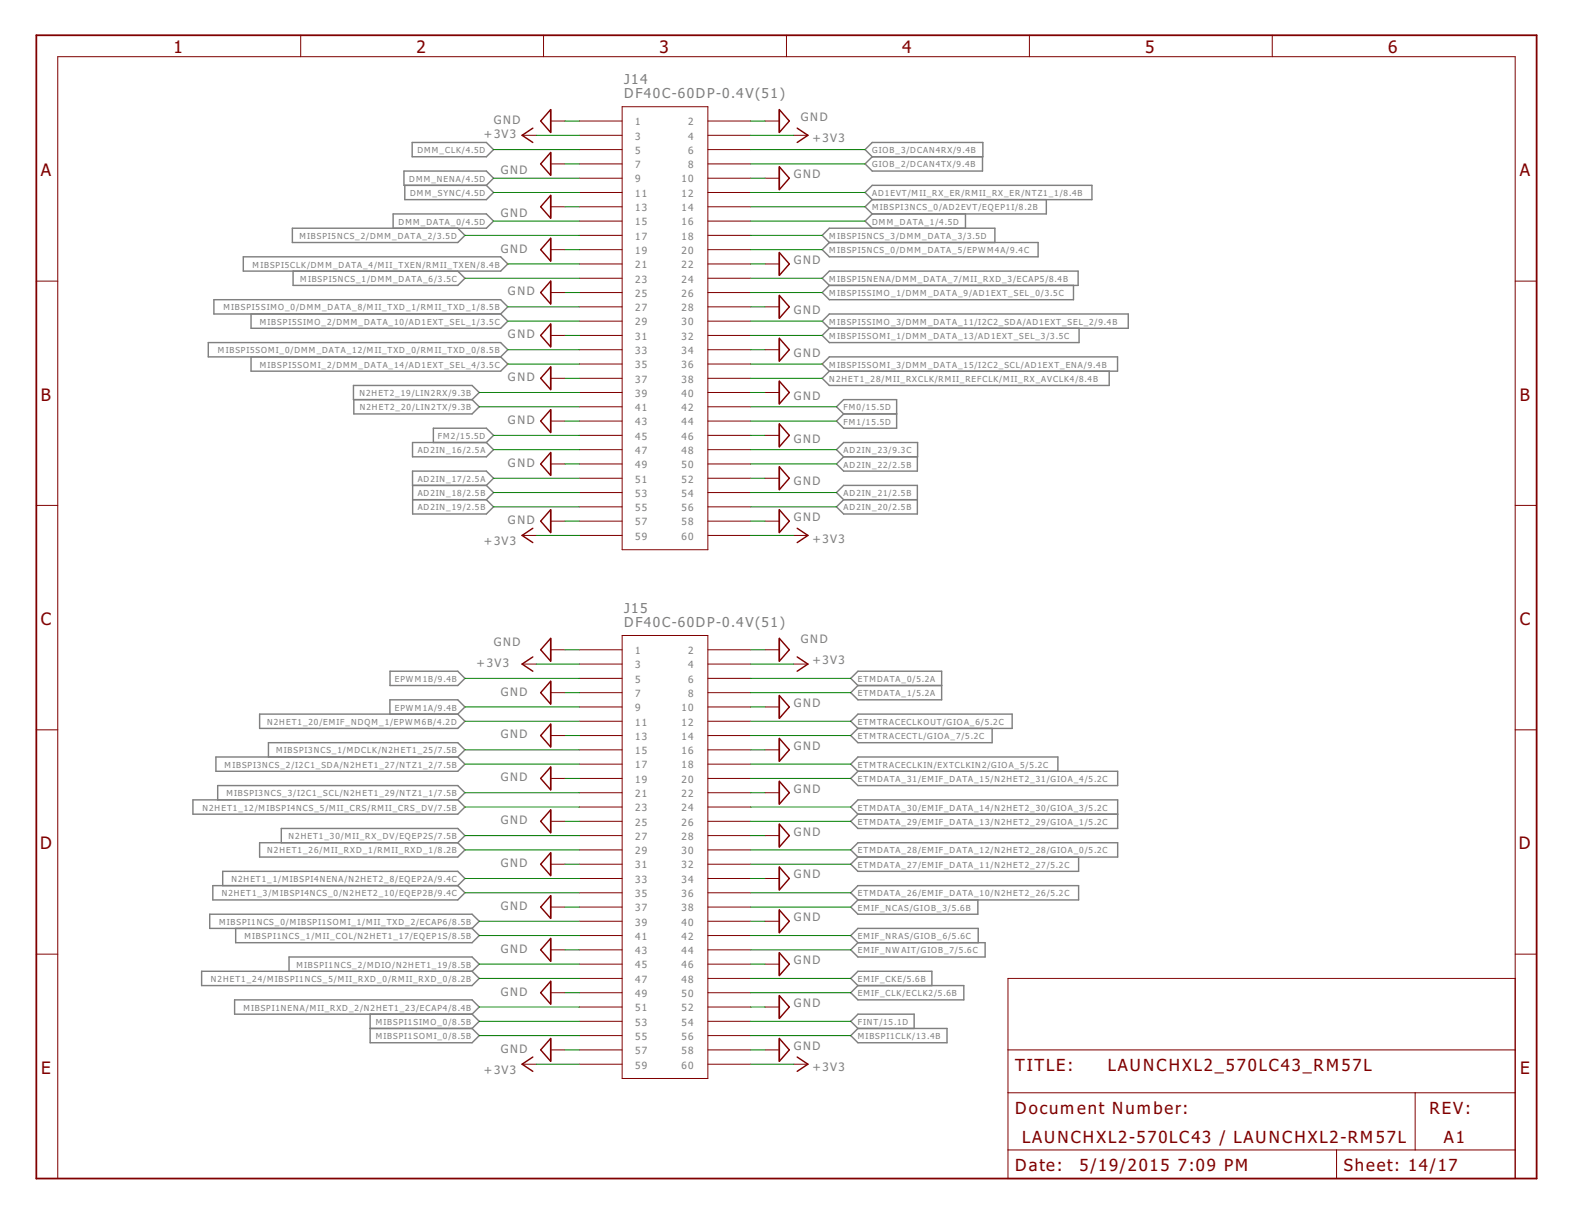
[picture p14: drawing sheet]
<svg xmlns="http://www.w3.org/2000/svg" width="279mm" height="216mm" viewBox="0 0 279 216" stroke-linecap="round" stroke-linejoin="round" font-family="sans-serif">
<defs><g id="words">
<g font-size="3.7" fill="#800000">
<text x="30.9" y="9.5">1</text>
<text x="74" y="9.5">2</text>
<text x="117.2" y="9.5">3</text>
<text x="160.4" y="9.5">4</text>
<text x="203.5" y="9.5">5</text>
<text x="246.7" y="9.5">6</text>
<text x="7.3" y="31.3">A</text>
<text x="270.1" y="31.3">A</text>
<text x="7.3" y="71.2">B</text>
<text x="270.1" y="71.2">B</text>
<text x="7.3" y="111">C</text>
<text x="270.1" y="111">C</text>
<text x="7.1" y="150.9">D</text>
<text x="270" y="150.9">D</text>
<text x="7.3" y="190.8">E</text>
<text x="270.2" y="190.8">E</text>
</g>
<g font-size="3.6" fill="#800000">
<text x="180.4" y="190.4">TITLE:</text>
<text x="196.9" y="190.4">LAUNCHXL2_570LC43_RM57L</text>
<text x="180.4" y="198">Document Number:</text>
<text x="254.1" y="198">REV:</text>
<text x="181.7" y="203.1">LAUNCHXL2-570LC43 / LAUNCHXL2-RM57L</text>
<text x="256.6" y="203.1">A1</text>
<text x="180.4" y="208.2">Date:</text>
<text x="191.8" y="208.2">5/19/2015</text>
<text x="209.3" y="208.2">7:09 PM</text>
<text x="238.8" y="208.2">Sheet: 14/17</text>
</g>
<g font-size="2.9" fill="#808080">
<text x="110.9" y="17.5">DF40C-60DP-0.4V(51)</text>
<text x="110.9" y="14.9">J14</text>
<text x="110.9" y="111.4">DF40C-60DP-0.4V(51)</text>
<text x="110.9" y="108.9">J15</text>
</g>
<g font-size="2.5" fill="#808080">
<text x="87.7" y="22">GND</text>
<text x="142.3" y="21.5">GND</text>
<text x="86" y="24.6">+3V3</text>
<text x="144.4" y="25.3">+3V3</text>
<text x="89" y="30.9">GND</text>
<text x="141.1" y="31.7">GND</text>
<text x="89" y="38.5">GND</text>
<text x="89" y="44.9">GND</text>
<text x="141.1" y="46.9">GND</text>
<text x="90.3" y="52.5">GND</text>
<text x="141.1" y="55.8">GND</text>
<text x="90.3" y="60.1">GND</text>
<text x="141.1" y="63.4">GND</text>
<text x="90.3" y="67.7">GND</text>
<text x="141.1" y="71">GND</text>
<text x="90.3" y="75.3">GND</text>
<text x="90.3" y="83">GND</text>
<text x="141.1" y="78.6">GND</text>
<text x="141.1" y="86.3">GND</text>
<text x="90.3" y="93.1">GND</text>
<text x="141.1" y="92.6">GND</text>
<text x="86" y="96.9">+3V3</text>
<text x="144.4" y="96.4">+3V3</text>
<text x="84.7" y="118.5">+3V3</text>
<text x="87.7" y="114.7">GND</text>
<text x="142.3" y="114.2">GND</text>
<text x="144.4" y="118">+3V3</text>
<text x="89" y="123.6">GND</text>
<text x="141.1" y="125.6">GND</text>
<text x="89" y="131.2">GND</text>
<text x="141.1" y="133.2">GND</text>
<text x="89" y="138.8">GND</text>
<text x="141.1" y="140.9">GND</text>
<text x="89" y="146.4">GND</text>
<text x="141.1" y="148.5">GND</text>
<text x="89" y="154.1">GND</text>
<text x="89" y="161.7">GND</text>
<text x="141.1" y="156.1">GND</text>
<text x="141.1" y="163.7">GND</text>
<text x="89" y="169.3">GND</text>
<text x="141.1" y="171.3">GND</text>
<text x="89" y="176.9">GND</text>
<text x="141.1" y="178.9">GND</text>
<text x="86" y="190.9">+3V3</text>
<text x="89" y="187.1">GND</text>
<text x="141.1" y="186.6">GND</text>
<text x="144.4" y="190.4">+3V3</text>
</g>
<g font-size="2.1" fill="#808080">
<text x="112.9" y="22.3">1</text>
<text x="122.3" y="22.3">2</text>
<text x="112.9" y="24.8">3</text>
<text x="112.9" y="27.3">5</text>
<text x="112.9" y="29.9">7</text>
<text x="122.3" y="24.8">4</text>
<text x="122.3" y="27.3">6</text>
<text x="122.3" y="29.9">8</text>
<text x="112.9" y="32.4">9</text>
<text x="112.9" y="35">11</text>
<text x="121.2" y="32.4">10</text>
<text x="121.2" y="35">12</text>
<text x="112.9" y="37.5">13</text>
<text x="112.9" y="40">15</text>
<text x="121.2" y="37.5">14</text>
<text x="121.2" y="40">16</text>
<text x="112.9" y="42.6">17</text>
<text x="112.9" y="45.1">19</text>
<text x="112.9" y="47.7">21</text>
<text x="121.2" y="42.6">18</text>
<text x="121.2" y="45.1">20</text>
<text x="121.2" y="47.7">22</text>
<text x="112.9" y="50.2">23</text>
<text x="112.9" y="52.7">25</text>
<text x="121.2" y="50.2">24</text>
<text x="121.2" y="52.7">26</text>
<text x="112.9" y="55.3">27</text>
<text x="112.9" y="57.8">29</text>
<text x="121.2" y="55.3">28</text>
<text x="121.2" y="57.8">30</text>
<text x="112.9" y="60.4">31</text>
<text x="112.9" y="62.9">33</text>
<text x="112.9" y="65.4">35</text>
<text x="121.2" y="60.4">32</text>
<text x="121.2" y="62.9">34</text>
<text x="121.2" y="65.4">36</text>
<text x="112.9" y="68">37</text>
<text x="112.9" y="70.5">39</text>
<text x="121.2" y="68">38</text>
<text x="121.2" y="70.5">40</text>
<text x="112.9" y="73.1">41</text>
<text x="112.9" y="75.6">43</text>
<text x="121.2" y="73.1">42</text>
<text x="121.2" y="75.6">44</text>
<text x="112.9" y="78.1">45</text>
<text x="112.9" y="80.7">47</text>
<text x="112.9" y="83.2">49</text>
<text x="121.2" y="78.1">46</text>
<text x="121.2" y="80.7">48</text>
<text x="121.2" y="83.2">50</text>
<text x="112.9" y="85.8">51</text>
<text x="112.9" y="88.3">53</text>
<text x="121.2" y="85.8">52</text>
<text x="121.2" y="88.3">54</text>
<text x="112.9" y="90.8">55</text>
<text x="112.9" y="93.4">57</text>
<text x="112.9" y="95.9">59</text>
<text x="121.2" y="90.8">56</text>
<text x="121.2" y="93.4">58</text>
<text x="121.2" y="95.9">60</text>
<text x="112.9" y="116.2">1</text>
<text x="112.9" y="118.8">3</text>
<text x="122.3" y="116.2">2</text>
<text x="122.3" y="118.8">4</text>
<text x="112.9" y="121.3">5</text>
<text x="112.9" y="123.8">7</text>
<text x="122.3" y="121.3">6</text>
<text x="122.3" y="123.8">8</text>
<text x="112.9" y="126.4">9</text>
<text x="112.9" y="128.9">11</text>
<text x="112.9" y="131.5">13</text>
<text x="121.2" y="126.4">10</text>
<text x="121.2" y="128.9">12</text>
<text x="121.2" y="131.5">14</text>
<text x="112.9" y="134">15</text>
<text x="112.9" y="136.5">17</text>
<text x="121.2" y="134">16</text>
<text x="121.2" y="136.5">18</text>
<text x="112.9" y="139.1">19</text>
<text x="112.9" y="141.6">21</text>
<text x="121.2" y="139.1">20</text>
<text x="121.2" y="141.6">22</text>
<text x="112.9" y="144.2">23</text>
<text x="112.9" y="146.7">25</text>
<text x="112.9" y="149.2">27</text>
<text x="121.2" y="144.2">24</text>
<text x="121.2" y="146.7">26</text>
<text x="121.2" y="149.2">28</text>
<text x="112.9" y="151.8">29</text>
<text x="112.9" y="154.3">31</text>
<text x="121.2" y="151.8">30</text>
<text x="121.2" y="154.3">32</text>
<text x="112.9" y="156.9">33</text>
<text x="112.9" y="159.4">35</text>
<text x="112.9" y="161.9">37</text>
<text x="121.2" y="156.9">34</text>
<text x="121.2" y="159.4">36</text>
<text x="121.2" y="161.9">38</text>
<text x="112.9" y="164.5">39</text>
<text x="112.9" y="167">41</text>
<text x="121.2" y="164.5">40</text>
<text x="121.2" y="167">42</text>
<text x="112.9" y="169.6">43</text>
<text x="112.9" y="172.1">45</text>
<text x="121.2" y="169.6">44</text>
<text x="121.2" y="172.1">46</text>
<text x="112.9" y="174.6">47</text>
<text x="112.9" y="177.2">49</text>
<text x="112.9" y="179.7">51</text>
<text x="121.2" y="174.6">48</text>
<text x="121.2" y="177.2">50</text>
<text x="121.2" y="179.7">52</text>
<text x="112.9" y="182.3">53</text>
<text x="112.9" y="184.8">55</text>
<text x="121.2" y="182.3">54</text>
<text x="121.2" y="184.8">56</text>
<text x="112.9" y="187.3">57</text>
<text x="112.9" y="189.9">59</text>
<text x="121.2" y="187.3">58</text>
<text x="121.2" y="189.9">60</text>
</g>
<g font-size="1.8" fill="#808080">
<text x="74.2" y="27.2">DMM_CLK/4.5D</text>
<text x="155" y="27.2">GIOB_3/DCAN4RX/9.4B</text>
<text x="155" y="29.8">GIOB_2/DCAN4TX/9.4B</text>
<text x="72.7" y="32.3">DMM_NENA/4.5D</text>
<text x="72.9" y="34.8">DMM_SYNC/4.5D</text>
<text x="155" y="34.8">AD1EVT/MII_RX_ER/RMII_RX_ER/NTZ1_1/8.4B</text>
<text x="70.9" y="39.9">DMM_DATA_0/4.5D</text>
<text x="155" y="39.9">DMM_DATA_1/4.5D</text>
<text x="155" y="37.4">MIBSPI3NCS_0/AD2EVT/EQEP1I/8.2B</text>
<text x="44.9" y="47.5">MIBSPI5CLK/DMM_DATA_4/MII_TXEN/RMII_TXEN/8.4B</text>
<text x="53.2" y="42.5">MIBSPI5NCS_2/DMM_DATA_2/3.5D</text>
<text x="147.4" y="42.5">MIBSPI5NCS_3/DMM_DATA_3/3.5D</text>
<text x="147.4" y="45">MIBSPI5NCS_0/DMM_DATA_5/EPWM4A/9.4C</text>
<text x="53.4" y="50.1">MIBSPI5NCS_1/DMM_DATA_6/3.5C</text>
<text x="147.4" y="52.6">MIBSPI5SIMO_1/DMM_DATA_9/AD1EXT_SEL_0/3.5C</text>
<text x="147.4" y="50.1">MIBSPI5NENA/DMM_DATA_7/MII_RXD_3/ECAP5/8.4B</text>
<text x="39.7" y="55.2">MIBSPI5SIMO_0/DMM_DATA_8/MII_TXD_1/RMII_TXD_1/8.5B</text>
<text x="46.2" y="57.7">MIBSPI5SIMO_2/DMM_DATA_10/AD1EXT_SEL_1/3.5C</text>
<text x="147.4" y="57.7">MIBSPI5SIMO_3/DMM_DATA_11/I2C2_SDA/AD1EXT_SEL_2/9.4B</text>
<text x="38.7" y="62.8">MIBSPI5SOMI_0/DMM_DATA_12/MII_TXD_0/RMII_TXD_0/8.5B</text>
<text x="46.2" y="65.3">MIBSPI5SOMI_2/DMM_DATA_14/AD1EXT_SEL_4/3.5C</text>
<text x="147.4" y="65.3">MIBSPI5SOMI_3/DMM_DATA_15/I2C2_SCL/AD1EXT_ENA/9.4B</text>
<text x="147.4" y="60.2">MIBSPI5SOMI_1/DMM_DATA_13/AD1EXT_SEL_3/3.5C</text>
<text x="63.9" y="70.4">N2HET2_19/LIN2RX/9.3B</text>
<text x="147.4" y="67.8">N2HET1_28/MII_RXCLK/RMII_REFCLK/MII_RX_AVCLK4/8.4B</text>
<text x="64" y="72.9">N2HET2_20/LIN2TX/9.3B</text>
<text x="149.9" y="72.9">FM0/15.5D</text>
<text x="149.9" y="75.5">FM1/15.5D</text>
<text x="74.2" y="80.5">AD2IN_16/2.5A</text>
<text x="77.8" y="78">FM2/15.5D</text>
<text x="149.9" y="83.1">AD2IN_22/2.5B</text>
<text x="149.9" y="80.5">AD2IN_23/9.3C</text>
<text x="74.2" y="88.2">AD2IN_18/2.5B</text>
<text x="74.2" y="85.6">AD2IN_17/2.5A</text>
<text x="149.9" y="88.2">AD2IN_21/2.5B</text>
<text x="74.2" y="90.7">AD2IN_19/2.5B</text>
<text x="149.9" y="90.7">AD2IN_20/2.5B</text>
<text x="70.2" y="121.2">EPWM1B/9.4B</text>
<text x="152.5" y="121.2">ETMDATA_0/5.2A</text>
<text x="152.5" y="123.7">ETMDATA_1/5.2A</text>
<text x="47.5" y="128.8">N2HET1_20/EMIF_NDQM_1/EPWM6B/4.2D</text>
<text x="70.2" y="126.3">EPWM1A/9.4B</text>
<text x="152.5" y="128.8">ETMTRACECLKOUT/GIOA_6/5.2C</text>
<text x="152.5" y="131.3">ETMTRACECTL/GIOA_7/5.2C</text>
<text x="39.9" y="136.4">MIBSPI3NCS_2/I2C1_SDA/N2HET1_27/NTZ1_2/7.5B</text>
<text x="49.1" y="133.9">MIBSPI3NCS_1/MDCLK/N2HET1_25/7.5B</text>
<text x="152.5" y="136.4">ETMTRACECLKIN/EXTCLKIN2/GIOA_5/5.2C</text>
<text x="40.2" y="141.5">MIBSPI3NCS_3/I2C1_SCL/N2HET1_29/NTZ1_1/7.5B</text>
<text x="152.5" y="139">ETMDATA_31/EMIF_DATA_15/N2HET2_31/GIOA_4/5.2C</text>
<text x="36" y="144">N2HET1_12/MIBSPI4NCS_5/MII_CRS/RMII_CRS_DV/7.5B</text>
<text x="51.3" y="149.1">N2HET1_30/MII_RX_DV/EQEP2S/7.5B</text>
<text x="152.5" y="144">ETMDATA_30/EMIF_DATA_14/N2HET2_30/GIOA_3/5.2C</text>
<text x="152.5" y="146.6">ETMDATA_29/EMIF_DATA_13/N2HET2_29/GIOA_1/5.2C</text>
<text x="47.5" y="151.7">N2HET1_26/MII_RXD_1/RMII_RXD_1/8.2B</text>
<text x="152.5" y="154.2">ETMDATA_27/EMIF_DATA_11/N2HET2_27/5.2C</text>
<text x="152.5" y="151.7">ETMDATA_28/EMIF_DATA_12/N2HET2_28/GIOA_0/5.2C</text>
<text x="39.4" y="159.3">N2HET1_3/MIBSPI4NCS_0/N2HET2_10/EQEP2B/9.4C</text>
<text x="41.1" y="156.7">N2HET1_1/MIBSPI4NENA/N2HET2_8/EQEP2A/9.4C</text>
<text x="152.5" y="159.3">ETMDATA_26/EMIF_DATA_10/N2HET2_26/5.2C</text>
<text x="152.5" y="161.8">EMIF_NCAS/GIOB_3/5.6B</text>
<text x="38.9" y="164.3">MIBSPI1NCS_0/MIBSPI1SOMI_1/MII_TXD_2/ECAP6/8.5B</text>
<text x="43.5" y="166.9">MIBSPI1NCS_1/MII_COL/N2HET1_17/EQEP1S/8.5B</text>
<text x="152.5" y="166.9">EMIF_NRAS/GIOB_6/5.6C</text>
<text x="52.7" y="172">MIBSPI1NCS_2/MDIO/N2HET1_19/8.5B</text>
<text x="152.5" y="169.4">EMIF_NWAIT/GIOB_7/5.6C</text>
<text x="37.5" y="174.5">N2HET1_24/MIBSPI1NCS_5/MII_RXD_0/RMII_RXD_0/8.2B</text>
<text x="43.3" y="179.6">MIBSPI1NENA/MII_RXD_2/N2HET1_23/ECAP4/8.4B</text>
<text x="152.5" y="177">EMIF_CLK/ECLK2/5.6B</text>
<text x="152.5" y="174.5">EMIF_CKE/5.6B</text>
<text x="66.8" y="184.7">MIBSPI1SOMI_0/8.5B</text>
<text x="66.8" y="182.1">MIBSPI1SIMO_0/8.5B</text>
<text x="152.5" y="184.7">MIBSPI1CLK/13.4B</text>
<text x="152.5" y="182.1">FINT/15.1D</text>
</g>
</g></defs>
<g fill="none" stroke="#808080" stroke-width=".25">
<path d="M71.8 30.4h14.6l1.3 1.3-1.3 1.2h-14.6zM71.9 32.9v2.6h14.5l1.3-1.3-1.3-1.3M73.3 25.3h13.1l1.3 1.3-1.3 1.3h-13.1zM153.8 34.2l1.2-1.3h39.1v2.6h-39.1zM153.8 26.6l1.2-1.3h19.7v2.6h-19.7zM155 38l-1.2 1.3 1.2 1.3M155 27.9l-1.2 1.2 1.2 1.3h19.6v-2.5M155 35.5l-1.2 1.2 1.2 1.3M171.6 38v2.6M186 35.5v2.5h-31M38 53.3h51l1.3 1.2-1.3 1.3h-51zM43.2 45.6h45.8l1.3 1.3-1.3 1.3h-45.8z"/>
<path d="M44.6 55.8v2.5h44.4l1.3-1.2-1.3-1.3M52.1 48.2v2.5h29.3l1.2-1.3-1.2-1.2M69.9 40.6v-2.6h16.5l1.3 1.3-1.3 1.3h-34.4v2.5h29.4l1.2-1.3-1.2-1.2M146.1 57.1l1.3-1.3h53.1v2.5h-53.1zM146.1 49.4l1.3-1.2h44.2v2.5h-44.2zM147.4 43.1l-1.3-1.3 1.3-1.2h29.4v2.5M147.4 43.1h37.1v2.5h-37.1l-1.3-1.2zM147.4 58.3l-1.3 1.3 1.3 1.3h44.4v-2.6M147.4 50.7l-1.3 1.3 1.3 1.3h43.4v-2.6M37 60.9h52l1.3 1.2-1.3 1.3h-52zM44.6 63.4v2.6h44.4l1.3-1.3-1.3-1.3M62.8 68.5h21.1l1.3 1.2-1.3 1.3h-21.1z"/>
<path d="M62.9 71v2.6h21l1.3-1.3-1.3-1.3M73.3 78.6h13.1l1.3 1.3-1.3 1.3h-13.1zM77 78.6v-2.5h9.4l1.3 1.3-1.3 1.2M147.4 66l-1.3 1.2 1.3 1.3h49.7v-2.5M147.4 63.4h51.2v2.6h-51.2l-1.3-1.3zM148.7 79.9l1.2-1.3h13.2v2.6h-13.2zM148.7 72.3l1.2-1.3h9.5v5.1h-9.5l-1.2-1.3 1.2-1.2zM149.9 73.6h9.5M73.3 83.7h13.1l1.3 1.3-1.3 1.3h-13.1zM73.3 88.8h13.1M73.3 86.3v5h13.1l1.3-1.2-1.3-1.3M86.4 86.3l1.3 1.2-1.3 1.3"/>
<path d="M148.7 87.5l1.2-1.2h13.1v5h-13.1l-1.2-1.2 1.2-1.3zM149.9 88.8h13.1M149.9 81.2l-1.2 1.2 1.2 1.3h13.1v-2.5M69.3 119.3h12.1l1.2 1.2-1.2 1.3h-12.1zM38.4 134.5h43l1.2 1.3-1.2 1.3h-43zM46.1 126.9h35.3l1.2 1.3-1.2 1.2h-35.3zM47.7 134.5v-2.5h33.7l1.2 1.2-1.2 1.3M69.3 126.9v-2.5h12.1l1.2 1.2-1.2 1.3M151.2 128.2l1.3-1.3h27.4v2.5h-27.4zM151.2 120.5l1.3-1.2h14.9v5.1h-14.9l-1.3-1.3 1.3-1.3zM152.5 129.4l-1.3 1.3 1.3 1.3h23.8v-2.6M152.5 121.8h14.9"/>
<path d="M152.5 137.1l-1.3-1.3 1.3-1.3h35.5v2.6M152.5 137.1h46.1v2.5h-46.1l-1.3-1.3zM34.3 142.1h47.1l1.2 1.3-1.2 1.3h-47.1zM37.8 157.4h43.6l1.2 1.2-1.2 1.3h-43.6zM38.7 142.1v-2.5h42.7l1.2 1.3-1.2 1.2M39.6 157.4v-2.6h41.8l1.2 1.3-1.2 1.3M46.1 149.8h35.3l1.2 1.2-1.2 1.3h-35.3zM50 149.8v-2.6h31.4l1.2 1.3-1.2 1.3M151.2 158.6l1.3-1.2h39.2v2.5h-39.2zM151.2 151l1.3-1.2h46.1v2.5h-46.1zM151.2 143.4l1.3-1.3h46.1v5.1h-46.1l-1.3-1.3 1.3-1.2zM152.5 152.3l-1.3 1.3 1.3 1.2h39.2v-2.5"/>
<path d="M152.5 144.7h46.1M152.5 159.9l-1.3 1.3 1.3 1.3h21.3v-2.6M35.8 172.6h48.1l1.3 1.3-1.3 1.2h-48.1zM37.3 162.5h46.6l1.3 1.2-1.3 1.3h-46.6zM41.7 177.7h42.2l1.3 1.2-1.3 1.3h-42.2zM41.9 165v2.5h42l1.3-1.3-1.3-1.2M51.4 172.6v-2.5h32.5l1.3 1.2-1.3 1.3M151.2 176.4l1.3-1.3h18.8v2.6h-18.8zM151.2 168.8l1.3-1.3h22.6v2.6h-22.6zM152.5 175.1l-1.3-1.2 1.3-1.3h13.1v2.5M152.5 167.5l-1.3-1.3 1.3-1.2h21.4v2.5M65.8 180.2v5.1h18.1l1.3-1.3-1.3-1.2"/>
<path d="M65.8 182.8h18.1M83.9 180.2l1.3 1.3-1.3 1.3M151.2 184l1.3-1.2h15.8v2.5h-15.8zM152.5 182.8l-1.3-1.3 1.3-1.3h10v2.6"/>
</g>
<g fill="none" stroke="#800000" stroke-width=".18">
<path d="M53.4 6.3v3.8M96.6 6.3v3.8M110.6 19h15.2v78.7h-15.2zM139.8 6.3v3.8M183 6.3v3.8M226.1 6.3v3.8M92.8 24h2.5M97.9 21.5h2.5M97.9 29.1h2.5M97.9 36.7h2.5M103 21.5h7.6M103 24h7.6"/>
<path d="M103 26.6h7.6M103 29.1h7.6M103 31.7h7.6M103 34.2h7.6M103 36.7h7.6M103 39.3h7.6M125.8 21.5h7.6M125.8 24h7.6M125.8 26.6h7.6M125.8 29.1h7.6M125.8 31.7h7.6M125.8 34.2h7.6"/>
<path d="M125.8 36.7h7.6M125.8 39.3h7.6M136 21.5h2.5M136 31.7h2.5M141.1 24h2.5M6.5 50h3.8M97.9 44.4h2.5M97.9 52h2.5M97.9 59.6h2.5M103 41.8h7.6M103 44.4h7.6M103 46.9h7.6"/>
<path d="M103 49.4h7.6M103 52h7.6M103 54.5h7.6M103 57.1h7.6M103 59.6h7.6M125.8 41.8h7.6M125.8 44.4h7.6M125.8 46.9h7.6M125.8 49.4h7.6M125.8 52h7.6M125.8 54.5h7.6M125.8 57.1h7.6"/>
<path d="M125.8 59.6h7.6M136 46.9h2.5M136 54.5h2.5M269.3 50h3.8M97.9 67.2h2.5M97.9 74.8h2.5M103 62.1h7.6M103 64.7h7.6M103 67.2h7.6M103 69.7h7.6M103 72.3h7.6M103 74.8h7.6"/>
<path d="M103 77.4h7.6M103 79.9h7.6M125.8 62.1h7.6M125.8 64.7h7.6M125.8 67.2h7.6M125.8 69.7h7.6M125.8 72.3h7.6M125.8 74.8h7.6M125.8 77.4h7.6M125.8 79.9h7.6M136 62.1h2.5M136 69.7h2.5"/>
<path d="M136 77.4h2.5M6.5 89.8h3.8M92.8 95.1h2.5M97.9 82.4h2.5M97.9 92.6h2.5M103 82.4h7.6M103 85h7.6M103 87.5h7.6M103 90.1h7.6M103 92.6h7.6M103 95.1h7.6M125.8 82.4h7.6"/>
<path d="M125.8 85h7.6M125.8 87.5h7.6M125.8 90.1h7.6M125.8 92.6h7.6M125.8 95.1h7.6M136 85h2.5M136 92.6h2.5M141.1 95.1h2.5M269.3 89.8h3.8M92.8 118h2.5M97.9 115.5h2.5M103 115.5h7.6"/>
<path d="M103 118h7.6M110.6 112.9h15.2v78.7h-15.2zM125.8 115.5h7.6M125.8 118h7.6M136 115.5h2.5M141.1 118h2.5M6.5 129.7h3.8M97.9 123.1h2.5M97.9 130.7h2.5M97.9 138.3h2.5M103 120.5h7.6M103 123.1h7.6"/>
<path d="M103 125.6h7.6M103 128.2h7.6M103 130.7h7.6M103 133.2h7.6M103 135.8h7.6M103 138.3h7.6M125.8 120.5h7.6M125.8 123.1h7.6M125.8 125.6h7.6M125.8 128.2h7.6M125.8 130.7h7.6M125.8 133.2h7.6"/>
<path d="M125.8 135.8h7.6M125.8 138.3h7.6M136 125.6h2.5M136 133.2h2.5M269.3 129.7h3.8M97.9 145.9h2.5M97.9 153.6h2.5M103 140.9h7.6M103 143.4h7.6M103 145.9h7.6M103 148.5h7.6M103 151h7.6"/>
<path d="M103 153.6h7.6M103 156.1h7.6M103 158.6h7.6M125.8 140.9h7.6M125.8 143.4h7.6M125.8 145.9h7.6M125.8 148.5h7.6M125.8 151h7.6M125.8 153.6h7.6M125.8 156.1h7.6M125.8 158.6h7.6M136 140.9h2.5"/>
<path d="M136 148.5h2.5M136 156.1h2.5M6.5 169.5h3.8M97.9 161.2h2.5M97.9 168.8h2.5M97.9 176.4h2.5M103 161.2h7.6M103 163.7h7.6M103 166.2h7.6M103 168.8h7.6M103 171.3h7.6M103 173.9h7.6"/>
<path d="M103 176.4h7.6M103 178.9h7.6M125.8 161.2h7.6M125.8 163.7h7.6M125.8 166.2h7.6M125.8 168.8h7.6M125.8 171.3h7.6M125.8 173.9h7.6M125.8 176.4h7.6M125.8 178.9h7.6M136 163.7h2.5M136 171.3h2.5"/>
<path d="M136 178.9h2.5M269.3 173.9h-90.1v35.5h90.1v-199.3h-259v199.3M269.3 169.5h3.8M92.8 189.1h2.5M97.9 186.6h2.5M103 181.5h7.6M103 184h7.6M103 186.6h7.6M103 189.1h7.6M125.8 181.5h7.6M125.8 184h7.6M125.8 186.6h7.6"/>
<path d="M125.8 189.1h7.6M136 186.6h2.5M141.1 189.1h2.5M179.2 186.6h90.1M179.2 194.2h90.1M251.5 194.2v10.1M179.2 204.3h90.1M237.6 204.3v5.1"/>
</g>
<g fill="none" stroke="#800000" stroke-width=".25">
<path d="M97.9 19.5v4l-1.8-2zM138.5 19.5l1.8 2-1.8 2zM94.7 22.8l-1.9 1.2 1.9 1.3M97.9 27.1v4.1l-1.8-2.1zM97.9 34.7v4.1l-1.8-2.1zM138.5 29.6l1.8 2.1-1.8 2zM141.7 22.8l1.9 1.2-1.9 1.3M97.9 42.3v4.1l-1.8-2zM97.9 50v4l-1.8-2zM97.9 57.6v4l-1.8-2zM138.5 44.9l1.8 2-1.8 2zM138.5 52.5l1.8 2-1.8 2.1z"/>
<path d="M97.9 65.2v4l-1.8-2zM97.9 72.8v4.1l-1.8-2.1zM138.5 60.1l1.8 2-1.8 2.1zM138.5 67.7l1.8 2-1.8 2.1zM138.5 75.3l1.8 2.1-1.8 2zM94.7 93.9l-1.9 1.2 1.9 1.3M97.9 80.4v4.1l-1.8-2.1zM97.9 90.6v4l-1.8-2zM138.5 83l1.8 2-1.8 2zM138.5 90.6l1.8 2-1.8 2zM141.7 93.9l1.9 1.2-1.9 1.3M94.7 116.7l-1.9 1.3 1.9 1.3"/>
<path d="M97.9 113.4v4.1l-1.8-2zM138.5 113.4l1.8 2.1-1.8 2zM141.7 116.7l1.9 1.3-1.9 1.3M97.9 121.1v4l-1.8-2zM97.9 128.7v4l-1.8-2zM97.9 136.3v4.1l-1.8-2.1zM138.5 123.6l1.8 2-1.8 2.1zM138.5 131.2l1.8 2-1.8 2.1zM138.5 138.8l1.8 2.1-1.8 2zM97.9 143.9v4.1l-1.8-2.1zM97.9 151.5v4.1l-1.8-2zM97.9 159.2v4l-1.8-2z"/>
<path d="M138.5 146.5l1.8 2-1.8 2zM138.5 154.1l1.8 2-1.8 2zM97.9 166.8v4l-1.8-2zM97.9 174.4v4l-1.8-2zM138.5 161.7l1.8 2-1.8 2zM138.5 169.3l1.8 2-1.8 2.1zM138.5 176.9l1.8 2-1.8 2.1zM94.7 187.8l-1.9 1.3 1.9 1.3M97.9 184.5v4.1l-1.8-2zM138.5 184.5l1.8 2.1-1.8 2zM141.7 187.8l1.9 1.3-1.9 1.3"/>
</g>
<path d="M6.5 6.3h266.6v203.1h-266.6z" fill="none" stroke="#800000" stroke-width=".32"/>
<g fill="none" stroke="#008000" stroke-width=".18">
<path d="M87.7 39.3h15.3M87.7 34.2h15.3M87.7 26.6h15.3M87.7 31.7h15.3M95.3 24h7.7M100.4 21.5h2.6M100.4 29.1h2.6M100.4 36.7h2.6M133.4 39.3h20.4M133.4 34.2h20.4M133.4 26.6h20.4M133.4 24h7.7"/>
<path d="M133.4 21.5h2.6M133.4 29.1h20.4M133.4 31.7h2.6M133.4 36.7h20.4M82.6 41.8h20.4M82.6 49.4h20.4M90.3 54.5h12.7M90.3 57.1h12.7M90.3 46.9h12.7M100.4 44.4h2.6M100.4 52h2.6M100.4 59.6h2.6"/>
<path d="M133.4 41.8h12.7M133.4 54.5h2.6M133.4 57.1h12.7M133.4 44.4h12.7M133.4 46.9h2.6M133.4 52h12.7M133.4 59.6h12.7M133.4 49.4h12.7M85.2 69.7h17.8M85.2 72.3h17.8M87.7 79.9h15.3M87.7 77.4h15.3"/>
<path d="M90.3 62.1h12.7M90.3 64.7h12.7M100.4 67.2h2.6M100.4 74.8h2.6M133.4 67.2h12.7M133.4 79.9h15.3M133.4 62.1h2.6M133.4 64.7h12.7M133.4 69.7h2.6M133.4 72.3h15.3M133.4 74.8h15.3M133.4 77.4h2.6"/>
<path d="M87.7 90.1h15.3M87.7 87.5h15.3M87.7 85h15.3M95.3 95.1h7.7M100.4 82.4h2.6M100.4 92.6h2.6M133.4 90.1h15.3M133.4 87.5h15.3M133.4 82.4h15.3M133.4 85h2.6M133.4 95.1h7.7M133.4 92.6h2.6"/>
<path d="M95.3 118h7.7M100.4 115.5h2.6M133.4 118h7.7M133.4 115.5h2.6M82.6 128.2h20.4M82.6 120.5h20.4M82.6 135.8h20.4M82.6 133.2h20.4M82.6 125.6h20.4M100.4 130.7h2.6M100.4 123.1h2.6M100.4 138.3h2.6"/>
<path d="M133.4 128.2h17.8M133.4 130.7h17.8M133.4 120.5h17.8M133.4 123.1h17.8M133.4 135.8h17.8M133.4 138.3h17.8M133.4 133.2h2.6M133.4 125.6h2.6M82.6 158.6h20.4M82.6 143.4h20.4M82.6 151h20.4M82.6 156.1h20.4"/>
<path d="M82.6 140.9h20.4M82.6 148.5h20.4M100.4 153.6h2.6M100.4 145.9h2.6M133.4 158.6h17.8M133.4 153.6h17.8M133.4 143.4h17.8M133.4 145.9h17.8M133.4 151h17.8M133.4 156.1h2.6M133.4 140.9h2.6M133.4 148.5h2.6"/>
<path d="M85.2 173.9h17.8M85.2 166.2h17.8M85.2 163.7h17.8M85.2 171.3h17.8M85.2 178.9h17.8M100.4 176.4h2.6M100.4 168.8h2.6M100.4 161.2h2.6M133.4 176.4h17.8M133.4 173.9h17.8M133.4 168.8h17.8M133.4 161.2h17.8"/>
<path d="M133.4 166.2h17.8M133.4 163.7h2.6M133.4 171.3h2.6M133.4 178.9h2.6M85.2 184h17.8M85.2 181.5h17.8M95.3 189.1h7.7M100.4 186.6h2.6M133.4 189.1h7.7M133.4 186.6h2.6M133.4 184h17.8M133.4 181.5h17.8"/>
</g>
<use href="#words"/>
</svg>
